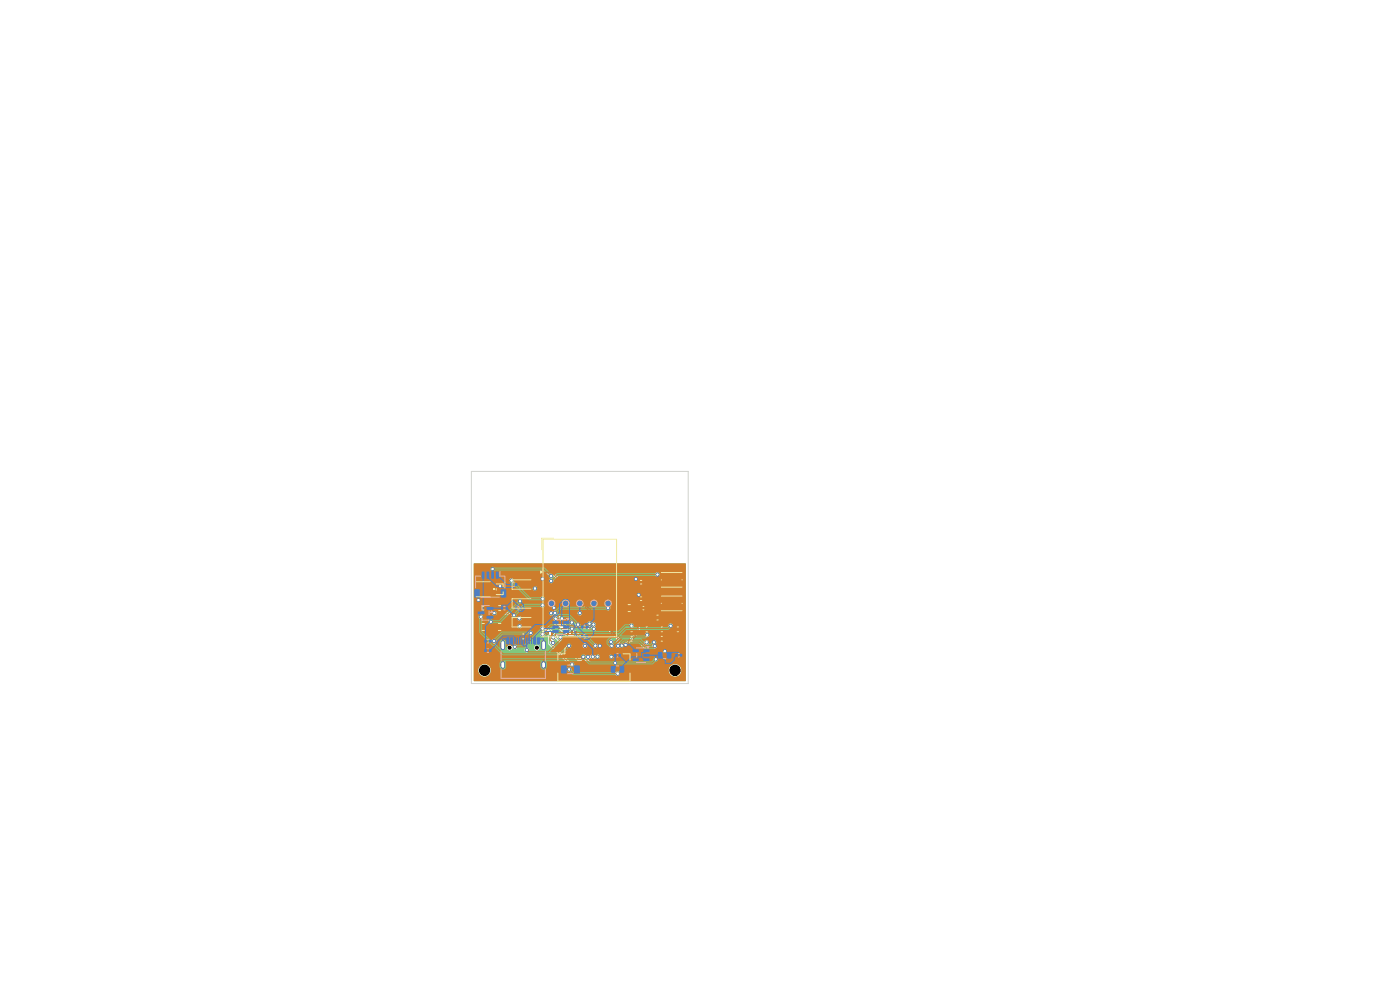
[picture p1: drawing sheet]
<svg xmlns="http://www.w3.org/2000/svg" width="297mm" height="210mm" viewBox="0 0 297 210" stroke-linecap="round" stroke-linejoin="round" font-family="sans-serif">
<g fill="#c83434">
<path d="M140 126.7h.9v1h-.9z"/>
<path d="M144.1 126.7h.9v1h-.9z"/>
<path d="M140 128.3h.9v1h-.9z"/>
<path d="M144.1 128.3h.9v1h-.9z"/>
<path d="M104.6 132.3h.7l.2 .1v1.1l-.1 .2h-.6l-.2-.1z"/>
<path d="M106.5 132.3h.7l.2 .1v1.1l-.1 .2h-.6l-.2-.1z"/>
<path d="M139.2 135.1h.8v.8h-.8z"/>
<path d="M140.8 135.1h.8v.8h-.8z"/>
<path d="M140 121.7h.9v1h-.9z"/>
<path d="M144.1 121.7h.9v1h-.9z"/>
<path d="M140 123.3h.9v1h-.9z"/>
<path d="M144.1 123.3h.9v1h-.9z"/>
<path d="M109 123.5h.7v1h-.7z"/>
<path d="M112.3 123.5h.7v1h-.7z"/>
<path d="M101 123.7h.8v2.7h-.8z"/>
<path d="M103.2 123.7h.8v2.7h-.8z"/>
<path d="M142.6 133.1h.8v.8h-.8z"/>
<path d="M144.2 133.1h.8v.8h-.8z"/>
<path d="M115.6 121.2h.8v.4h-.8z"/>
<path d="M115.6 122h.8v.4h-.8z"/>
<path d="M115.6 122.9h.8v.4h-.8z"/>
<path d="M115.6 123.7h.8v.4h-.8z"/>
<path d="M115.6 124.6h.8v.4h-.8z"/>
<path d="M115.6 125.4h.8v.4h-.8z"/>
<path d="M115.6 126.3h.8v.4h-.8z"/>
<path d="M115.6 127.1h.8v.4h-.8z"/>
<path d="M115.6 128h.8v.4h-.8z"/>
<path d="M115.6 128.8h.8v.4h-.8z"/>
<path d="M115.6 129.7h.8v.4h-.8z"/>
<path d="M115.6 130.5h.8v.4h-.8z"/>
<path d="M115.6 131.4h.8v.4h-.8z"/>
<path d="M115.6 132.2h.8v.4h-.8z"/>
<path d="M115.6 133.1h.8v.4h-.8z"/>
<path d="M116.8 133.9h.4v.8h-.4z"/>
<path d="M117.7 133.9h.4v.8h-.4z"/>
<path d="M118.5 133.9h.4v.8h-.4z"/>
<path d="M119.4 133.9h.4v.8h-.4z"/>
<path d="M120.2 133.9h.4v.8h-.4z"/>
<path d="M121.1 133.9h.4v.8h-.4z"/>
<path d="M122 133.9h.4v.8h-.4z"/>
<path d="M122.8 133.9h.4v.8h-.4z"/>
<path d="M123.6 133.9h.4v.8h-.4z"/>
<path d="M124.5 133.9h.4v.8h-.4z"/>
<path d="M125.3 133.9h.5v.8h-.5z"/>
<path d="M126.2 133.9h.4v.8h-.4z"/>
<path d="M127 133.9h.4v.8h-.4z"/>
<path d="M127.9 133.9h.4v.8h-.4z"/>
<path d="M128.7 133.9h.4v.8h-.4z"/>
<path d="M129.6 133.1h.8v.4h-.8z"/>
<path d="M129.6 132.2h.8v.4h-.8z"/>
<path d="M129.6 131.4h.8v.4h-.8z"/>
<path d="M129.6 130.5h.8v.4h-.8z"/>
<path d="M129.6 129.7h.8v.4h-.8z"/>
<path d="M129.6 128.8h.8v.4h-.8z"/>
<path d="M129.6 128h.8v.4h-.8z"/>
<path d="M129.6 127.1h.8v.4h-.8z"/>
<path d="M129.6 126.3h.8v.4h-.8z"/>
<path d="M129.6 125.4h.8v.4h-.8z"/>
<path d="M129.6 124.6h.8v.4h-.8z"/>
<path d="M129.6 123.7h.8v.4h-.8z"/>
<path d="M129.6 122.9h.8v.4h-.8z"/>
<path d="M129.6 122h.8v.4h-.8z"/>
<path d="M129.6 121.2h.8v.4h-.8z"/>
<path d="M128.7 119.9h.4v.8h-.4z"/>
<path d="M127.9 119.9h.4v.8h-.4z"/>
<path d="M127 119.9h.4v.8h-.4z"/>
<path d="M126.2 119.9h.4v.8h-.4z"/>
<path d="M125.3 119.9h.5v.8h-.5z"/>
<path d="M124.5 119.9h.4v.8h-.4z"/>
<path d="M123.6 119.9h.4v.8h-.4z"/>
<path d="M122.8 119.9h.4v.8h-.4z"/>
<path d="M122 119.9h.4v.8h-.4z"/>
<path d="M121.1 119.9h.4v.8h-.4z"/>
<path d="M120.2 119.9h.4v.8h-.4z"/>
<path d="M119.4 119.9h.4v.8h-.4z"/>
<path d="M118.5 119.9h.4v.8h-.4z"/>
<path d="M117.7 119.9h.4v.8h-.4z"/>
<path d="M116.8 119.9h.4v.8h-.4z"/>
<path d="M120.8 125.4l.3-.3h.9v1.2h-1.2z"/>
<path d="M120.8 126.7h1.2v1.2h-1.2z"/>
<path d="M120.8 128.4h1.2v1.2h-1.2z"/>
<path d="M122.4 125.1h1.2v1.2h-1.2z"/>
<path d="M122.4 126.7h1.2v1.2h-1.2z"/>
<path d="M122.4 128.4h1.2v1.2h-1.2z"/>
<path d="M124 125.1h1.2v1.2h-1.2z"/>
<path d="M124 126.7h1.2v1.2h-1.2z"/>
<path d="M124 128.4h1.2v1.2h-1.2z"/>
<path d="M115.6 119.9h.8v.8h-.8z"/>
<path d="M115.6 133.9h.8v.8h-.8z"/>
<path d="M129.6 133.9h.8v.8h-.8z"/>
<path d="M129.6 119.9h.8v.8h-.8z"/>
<path d="M135.8 128.7h.5v.6h-.5z"/>
<path d="M136.7 128.7h.5v.6h-.5z"/>
<path d="M135.3 123.2h.4v.6h-.4z"/>
<path d="M136.3 123.2h.4v.6h-.4z"/>
<path d="M109 127.5h.7v1h-.7z"/>
<path d="M112.3 127.5h.7v1h-.7z"/>
<path d="M132.8 135.1h.8v.8h-.8z"/>
<path d="M134.4 135.1h.8v.8h-.8z"/>
<path d="M120.1 137.5h.3v1.3h-.3z"/>
<path d="M120.6 137.5h.3v1.3h-.3z"/>
<path d="M121.1 137.5h.3v1.3h-.3z"/>
<path d="M121.6 137.5h.3v1.3h-.3z"/>
<path d="M122.1 137.5h.3v1.3h-.3z"/>
<path d="M122.6 137.5h.3v1.3h-.3z"/>
<path d="M123.1 137.5h.3v1.3h-.3z"/>
<path d="M123.6 137.5h.3v1.3h-.3z"/>
<path d="M124.1 137.5h.3v1.3h-.3z"/>
<path d="M124.6 137.5h.3v1.3h-.3z"/>
<path d="M125.1 137.5h.3v1.3h-.3z"/>
<path d="M125.6 137.5h.3v1.3h-.3z"/>
<path d="M126.1 137.5h.3v1.3h-.3z"/>
<path d="M126.6 137.5h.3v1.3h-.3z"/>
<path d="M127.1 137.5h.3v1.3h-.3z"/>
<path d="M127.6 137.5h.3v1.3h-.3z"/>
<path d="M128.1 137.5h.3v1.3h-.3z"/>
<path d="M128.6 137.5h.3v1.3h-.3z"/>
<path d="M129.1 137.5h.3v1.3h-.3z"/>
<path d="M129.6 137.5h.3v1.3h-.3z"/>
<path d="M130.1 137.5h.3v1.3h-.3z"/>
<path d="M130.6 137.5h.3v1.3h-.3z"/>
<path d="M131.1 137.5h.3v1.3h-.3z"/>
<path d="M131.6 137.5h.3v1.3h-.3z"/>
<path d="M117.4 140.3h1.9v2.2h-1.9z"/>
<path d="M132.8 140.3h1.7v2.2h-1.7z"/>
<path d="M139.2 133.1h.8v.8h-.8z"/>
<path d="M140.8 133.1h.8v.8h-.8z"/>
<path d="M136 133.1h.8v.8h-.8z"/>
<path d="M137.6 133.1h.8v.8h-.8z"/>
<path d="M132.8 133.1h.8v.8h-.8z"/>
<path d="M134.4 133.1h.8v.8h-.8z"/>
<path d="M109 131.5h.7v1h-.7z"/>
<path d="M112.3 131.5h.7v1h-.7z"/>
<path d="M109.8 134.6h.8v.8h-.8z"/>
<path d="M111.4 134.6h.8v.8h-.8z"/>
<path d="M104.8 128.6h.7v.8h-.7z"/>
<path d="M106.5 128.6h.7v.8h-.7z"/>
<path d="M104.7 124.2l.8-.1 .1 .4-.9 .1z"/>
<path d="M104.7 125.5l.8-.1 .1 .4-.9 .1z"/>
<path d="M106.5 124.8h.8v.4h-.8z"/>
<path d="M101.8 128.7h.4v.6h-.4z"/>
<path d="M102.8 128.7h.4v.6h-.4z"/>
<path d="M136 135.1h.8v.8h-.8z"/>
<path d="M137.6 135.1h.8v.8h-.8z"/>
<path d="M138.3 130.6h.8v.8h-.8z"/>
<path d="M139.9 130.6h.8v.8h-.8z"/>
<path d="M135.3 126.7h.4v.6h-.4z"/>
<path d="M136.3 126.7h.4v.6h-.4z"/>
<path d="M132.1 128.3h.7l.2 .1v1.1l-.1 .2h-.6l-.2-.1z"/>
<path d="M134 128.3h.7l.2 .1v1.1l-.1 .2h-.6l-.2-.1z"/>
<path d="M101.1 132.3h.7l.2 .1v1.1l-.1 .2h-.6l-.2-.1z"/>
<path d="M103 132.3h.7l.2 .1v1.1l-.1 .2h-.6l-.2-.1z"/>
</g>
<path d="M106.7 136.3v1.1M115.3 136.3v1.1M106.7 140.8v.6M115.3 140.8v.6" fill="none" stroke="#c83434" stroke-width="1"/>
<g fill="#c83434" stroke="#c83434" stroke-width=".21">
<circle cx="123.8" cy="139.3" r=".3"/>
<circle cx="104.1" cy="131.9" r=".3"/>
<circle cx="104.5" cy="120.7" r=".3"/>
<circle cx="130.5" cy="140.6" r=".3"/>
<circle cx="116.9" cy="122.2" r=".3"/>
<circle cx="110.3" cy="127.5" r=".3"/>
<circle cx="139.1" cy="139.9" r=".3"/>
<circle cx="119.2" cy="131.2" r=".3"/>
<circle cx="110.2" cy="131.2" r=".3"/>
<circle cx="104.9" cy="130.1" r=".3"/>
<circle cx="131.9" cy="136.9" r=".3"/>
<circle cx="138.9" cy="137.1" r=".3"/>
<circle cx="139.5" cy="121.9" r=".3"/>
<circle cx="116.9" cy="123.3" r=".3"/>
<circle cx="131.1" cy="137" r=".3"/>
<circle cx="138.7" cy="136.3" r=".3"/>
<circle cx="113.5" cy="124.8" r=".3"/>
<circle cx="101.5" cy="127.3" r=".3"/>
<circle cx="132.7" cy="136.8" r=".3"/>
<circle cx="127.2" cy="137" r=".3"/>
<circle cx="141" cy="138.1" r=".3"/>
<circle cx="134.9" cy="122.8" r=".3"/>
<circle cx="135.5" cy="126.2" r=".3"/>
<circle cx="117.5" cy="128.9" r=".3"/>
<circle cx="115.1" cy="122.8" r=".3"/>
<circle cx="106.1" cy="124.4" r=".3"/>
<circle cx="142.3" cy="132.7" r=".3"/>
<circle cx="129.8" cy="137" r=".3"/>
<circle cx="115.1" cy="127" r=".3"/>
<circle cx="108.5" cy="123.2" r=".3"/>
<circle cx="115.1" cy="128.4" r=".3"/>
<circle cx="109" cy="130.5" r=".3"/>
<circle cx="124.1" cy="137" r=".3"/>
<circle cx="117.7" cy="130" r=".3"/>
<circle cx="129" cy="129" r=".3"/>
<circle cx="124.8" cy="139.3" r=".3"/>
<circle cx="116.9" cy="130.1" r=".3"/>
<circle cx="125.8" cy="139.3" r=".3"/>
<circle cx="121.3" cy="132" r=".3"/>
<circle cx="126.8" cy="139.3" r=".3"/>
<circle cx="121.3" cy="133.4" r=".3"/>
<circle cx="126.3" cy="137" r=".3"/>
<circle cx="117.4" cy="135.2" r=".3"/>
<circle cx="125.1" cy="132.3" r=".3"/>
<circle cx="123" cy="130.1" r=".3"/>
<circle cx="126" cy="133.4" r=".3"/>
<circle cx="102" cy="130.8" r=".3"/>
<circle cx="120.7" cy="137" r=".3"/>
<circle cx="134" cy="132.7" r=".3"/>
<circle cx="117.3" cy="136.4" r=".3"/>
<circle cx="129.6" cy="136.2" r=".3"/>
<circle cx="137.3" cy="134.7" r=".3"/>
<circle cx="110.2" cy="132.8" r=".3"/>
<circle cx="129.7" cy="139.3" r=".3"/>
<circle cx="137.2" cy="136.3" r=".3"/>
<circle cx="120.7" cy="142" r=".3"/>
<circle cx="131" cy="142.9" r=".3"/>
<circle cx="115.1" cy="133.4" r=".3"/>
<circle cx="121.4" cy="141" r=".3"/>
<circle cx="109.2" cy="137.2" r=".3"/>
<circle cx="104.8" cy="136" r=".3"/>
<circle cx="112.6" cy="134.3" r=".3"/>
<circle cx="111.8" cy="137.9" r=".3"/>
<circle cx="118.9" cy="135.2" r=".3"/>
<circle cx="125.9" cy="132.5" r=".3"/>
<circle cx="115.1" cy="134.5" r=".3"/>
<circle cx="122.6" cy="132.5" r=".3"/>
<circle cx="117.9" cy="131.2" r=".3"/>
</g>
<g fill="none" stroke="#c83434" stroke-width=".21">
<path d="M101.4 125l.1 2.3-.2 .2v5.3l.3 .2M103 129v3.6l.5 .4v-.4l.6-.7M103.6 123.3v5.8l.9 1h.4v2.7l.2 .2M103.6 128.6h.1M103.6 123.3h2.2l.2 .5 .5-.1 .4 .4v.9M103.6 123.3h.1M105.1 125.7l.1 3.3 .8 .8v3.8l2.4 2.4h2.4l3.1 3.1h7.3v-.9M105.1 124.4l1.2 1.1h1.1l.3-.2v-1l-1.4-1.4h-3.8l-.4 .4-.1 7.5M109.3 124l3.4 3.3v.7h-2l-3.7 3.8v1.2M109.3 132l.9 .8v2.2M110.2 131.2h1.6l.9 .8M110.3 127.5h-.5l-1.5 1.5h-1.5"/>
<path d="M112.7 124l.8 .8M115.1 122.8l.2 .3h.7M115.1 127l.2 .3h.7M115.3 135.6v1.3M116 129h.7l.2 .3h.2l.6 .7M116 134.3v.7l-.6 .6h-3l-.6-.6M116 129.9h.7l.2 .2M116 122.2h.9M116 128.2h-.7l-.2 .2M116 133.3l5.3 .1M116.9 123.3l-.2 .2v.4h-.7M117 134.3v.7l.4 .2"/>
<path d="M117.3 136.4h4.1l.8 .8v1M119.6 134.3v.7h3.4l2 2 .2 .4v.8M120.7 137l.1 1.2M121.3 132h-4.3l-.3 .4h-.7M121.3 127.3h3.4M121.3 129h3.4M123 120.3v5.4M123.7 138.2v1.1M124.1 137l.2 .1v1.1M124.7 125.7h-3.4v4.2h-.8l-1.3 1.3M124.7 138.2v1.1M125.1 132.3h-.8l-1.3 1.3v.7"/>
<path d="M125.8 138.2v1.1M125.9 133.4h.1M125.9 133.4l-.2 .2h-1.5l-.3 .3v.4M126.3 137l-.1 1.2M126.7 138.2v1.1M127.2 137v1.2M127.2 137.2h.6v1M128.5 120.3v2.4h.5l.3 .4h1.4v.8h-.7M129.6 136.2l-.9 .8v1.2M129.7 137v1.2M130 120.3h-14v1.1h.7v.8M130 121.4h1l2.7 2.7h.9l1.9 2v.9h3l.2 .2"/>
<path d="M130.2 138.2v.9l-.2 .2h-.3M131.1 137l.1 .1v1.1M131.9 136.9l-.2 .2v1.1M133.2 135.5l.1 2.5-1.1 1.1h-1.4v-.9M134 132.8l-.8 .7M134 132.7v.1M134.4 129l.7 .6h1.2M134.8 134.3h-5.9v1.9l-.7 .7v2.2l1.6 1.5h.7M134.9 122.8l.6 .7M135.5 127h-1l-2 2M135.5 126.2v2.3l.5 .5M136.3 129.6v3.1"/>
<path d="M136.4 133.5l-.7 .8v1.7l2.1 2.1h3.2M136.4 135.5l.8 .8M137 129l-.7 .6M138 132.7h-2.4l-.8 .8v2M138 132.7v.8M138 135.5h.1M138 135.5l.7 .8M139.5 121.9l.2 .3h4.8M139.6 135.5v.8l-.7 .8M139.6 133.5l-1.1 1.2h-1.2M139.7 127.2v2.8l-1 1M139.7 127.2h4.8"/>
<path d="M140.1 122.2l-1.3 1.3h-2.3M140.3 131.8l.9 .9v2.8h1.4l2-2M140.3 131.8h-1.4l-.9 .9M140.5 123.8h4.8v5h-4.8v.8l-.2 .2v2M142.3 132.7l.7 .8"/>
</g>
<path d="M106.7 136.3v1.1M115.3 136.3v1.1M106.7 140.8v.6M115.3 140.8v.6" fill="none" stroke="#7fc87f" stroke-width="1"/>
<g fill="#7fc87f" stroke="#7fc87f" stroke-width=".21">
<circle cx="123.8" cy="139.3" r=".3"/>
<circle cx="104.1" cy="131.9" r=".3"/>
<circle cx="104.5" cy="120.7" r=".3"/>
<circle cx="130.5" cy="140.6" r=".3"/>
<circle cx="116.9" cy="122.2" r=".3"/>
<circle cx="110.3" cy="127.5" r=".3"/>
<circle cx="139.1" cy="139.9" r=".3"/>
<circle cx="119.2" cy="131.2" r=".3"/>
<circle cx="110.2" cy="131.2" r=".3"/>
<circle cx="104.9" cy="130.1" r=".3"/>
<circle cx="131.9" cy="136.9" r=".3"/>
<circle cx="138.9" cy="137.1" r=".3"/>
<circle cx="139.5" cy="121.9" r=".3"/>
<circle cx="116.9" cy="123.3" r=".3"/>
<circle cx="131.1" cy="137" r=".3"/>
<circle cx="138.7" cy="136.3" r=".3"/>
<circle cx="113.5" cy="124.8" r=".3"/>
<circle cx="101.5" cy="127.3" r=".3"/>
<circle cx="132.7" cy="136.8" r=".3"/>
<circle cx="127.2" cy="137" r=".3"/>
<circle cx="141" cy="138.1" r=".3"/>
<circle cx="134.9" cy="122.8" r=".3"/>
<circle cx="135.5" cy="126.2" r=".3"/>
<circle cx="117.5" cy="128.9" r=".3"/>
<circle cx="115.1" cy="122.8" r=".3"/>
<circle cx="106.1" cy="124.4" r=".3"/>
<circle cx="142.3" cy="132.7" r=".3"/>
<circle cx="129.8" cy="137" r=".3"/>
<circle cx="115.1" cy="127" r=".3"/>
<circle cx="108.5" cy="123.2" r=".3"/>
<circle cx="115.1" cy="128.4" r=".3"/>
<circle cx="109" cy="130.5" r=".3"/>
<circle cx="124.1" cy="137" r=".3"/>
<circle cx="117.7" cy="130" r=".3"/>
<circle cx="129" cy="129" r=".3"/>
<circle cx="124.8" cy="139.3" r=".3"/>
<circle cx="116.9" cy="130.1" r=".3"/>
<circle cx="125.8" cy="139.3" r=".3"/>
<circle cx="121.3" cy="132" r=".3"/>
<circle cx="126.8" cy="139.3" r=".3"/>
<circle cx="121.3" cy="133.4" r=".3"/>
<circle cx="126.3" cy="137" r=".3"/>
<circle cx="117.4" cy="135.2" r=".3"/>
<circle cx="125.1" cy="132.3" r=".3"/>
<circle cx="123" cy="130.1" r=".3"/>
<circle cx="126" cy="133.4" r=".3"/>
<circle cx="102" cy="130.8" r=".3"/>
<circle cx="120.7" cy="137" r=".3"/>
<circle cx="134" cy="132.7" r=".3"/>
<circle cx="117.3" cy="136.4" r=".3"/>
<circle cx="129.6" cy="136.2" r=".3"/>
<circle cx="137.3" cy="134.7" r=".3"/>
<circle cx="110.2" cy="132.8" r=".3"/>
<circle cx="129.7" cy="139.3" r=".3"/>
<circle cx="137.2" cy="136.3" r=".3"/>
<circle cx="120.7" cy="142" r=".3"/>
<circle cx="131" cy="142.9" r=".3"/>
<circle cx="115.1" cy="133.4" r=".3"/>
<circle cx="121.4" cy="141" r=".3"/>
<circle cx="109.2" cy="137.2" r=".3"/>
<circle cx="104.8" cy="136" r=".3"/>
<circle cx="112.6" cy="134.3" r=".3"/>
<circle cx="111.8" cy="137.9" r=".3"/>
<circle cx="118.9" cy="135.2" r=".3"/>
<circle cx="125.9" cy="132.5" r=".3"/>
<circle cx="115.1" cy="134.5" r=".3"/>
<circle cx="122.6" cy="132.5" r=".3"/>
<circle cx="117.9" cy="131.2" r=".3"/>
</g>
<path d="M104.5 120.7l-.9 .9v9.8l3.1 3v6.7M104.9 130.1h2.8l1.1 1.1h1.4M110.2 132.8l5.5-.1 7 7.2h6.4l1.9-1.8h4.4l1.8-1.8M113.5 124.8v-1.3l1.9-1.9h1.8l13.9 13.9v1.5M115.1 133.4l1.5 1.5v1.6l4.4 4.5h.4M115.1 122.8l2.4 2.4v3.7M115.3 136.9v4.2M116.9 130.1v1.3l7.8 7.9M117.7 130l.8 .8v.6l5.6 5.6M121.3 133.4l5.4 5.4v.5M123 130.1v1.1l2.2 2.2h.8M134.9 122.8v2.8l.6 .6v7.8l-2.8 2.8" fill="none" stroke="#7fc87f" stroke-width=".21"/>
<path d="M100.5 119.5l45 .1-.1 24.9h-44.9v-2.4h.9a1.35 1.35 0 0 0 1 1.4 1.35 1.35 0 0 0 1.6-.7h26.5v.2a.5 .5 0 0 0 .8 .3 .5 .5 0 0 0 0-.8 .5 .5 0 0 0-.8 .3h-26.5l.1-.9h16.1l.3 .6a.5 .5 0 0 0 .7-.4h20.6v.2a1.35 1.35 0 0 0 2.1 1.1 1.35 1.35 0 0 0 0-2.4 1.35 1.35 0 0 0-2.1 1.1h-20.6a.5 .5 0 0 0-.4-.6 .5 .5 0 0 0-.6 .4h-16.1a1.35 1.35 0 0 0-1.4-1.1 1.35 1.35 0 0 0-1.3 1.3h-.9v-1.4h5.7v.7a.5 .5 0 0 0 .5 .5 .5 .5 0 0 0 .5-.5v-.7h7.6v.7a.5 .5 0 0 0 .5 .5 .5 .5 0 0 0 .5-.5v-.8a.5 .5 0 0 0-.5-.4 .5 .5 0 0 0-.5 .5h-7.6l-.1-.1a.5 .5 0 0 0-.5-.4 .5 .5 0 0 0-.4 .5h-5.7v-4.8h3.8v.3a.5 .5 0 0 0 .5 .3 .5 .5 0 0 0 .4-.2h1v1.2a.51 .51 0 0 0 .6 .4 .51 .51 0 0 0 .4-.6h.3v.2a.58 .58 0 0 0 .4 .4 .58 .58 0 0 0 .6-.1h2.7v.1a.5 .5 0 0 0 .8 .4 .5 .5 0 0 0 0-.8 .5 .5 0 0 0-.8 .3h-2.7l.3-.3a.5 .5 0 0 0 .9-.2h3.6v.2a.58 .58 0 0 0 .9 .4 .58 .58 0 0 0 0-1 .58 .58 0 0 0-.9 .4h-3.6a.51 .51 0 0 0-.4-.6 .51 .51 0 0 0-.6 .3l-.2-.1a.59 .59 0 0 0-1 .4h-.3v-1h7.6l.1 1.3a.5 .5 0 0 0 .5 .3 .5 .5 0 0 0 .4-.4v-1.4a.5 .5 0 0 0-.5-.3 .5 .5 0 0 0-.5 .5h-7.6l-.1-.2a.5 .5 0 0 0-.5-.3 .5 .5 0 0 0-.4 .5l-.9-.1a.5 .5 0 0 0-.4-.7 .5 .5 0 0 0-.6 .4h-3.8v-1.7h11.6v.2a.5 .5 0 0 0 .8 .3 .5 .5 0 0 0 0-.8 .5 .5 0 0 0-.8 .3h-11.6v-1.4h9.2v.1a.54 .54 0 0 0 .5 .4 .54 .54 0 0 0 .5-.3h3.8l.1 .2a.62 .62 0 0 0 .5 .7 .55 .55 0 0 0-.5 .6 .55 .55 0 0 0 .6 .5 .55 .55 0 0 0 .5-.6l.6 .6 .1 1.7 4.4 4.5a.52 .52 0 0 0 .9 .1 .52 .52 0 0 0-.2-.8h-.5l-3.5-3.6a.67 .67 0 0 0-.1-1.1l.5-.3 4.8 4.7h6.4l.9-.5 .2-.5 .9-.8h4.3l.4-.4h4.7a.5 .5 0 0 0 .7 .6 .5 .5 0 0 0 .2-.8 .5 .5 0 0 0-.8 .1l-.1 .1h-4.7l1.3-1.2 .4-.1 .2-.5h.5l.2 .5a.59 .59 0 0 0 .1 .6 .59 .59 0 0 0 .7 .2 .66 .66 0 0 0 0-1 .5 .5 0 0 0-.3-.7 .5 .5 0 0 0-.7 .4h-.5l-.1-.1a.52 .52 0 0 0-.6-.3 .52 .52 0 0 0-.4 .6l-1.4 1.4h-4.4l-1 1-.4 .1-.5 .7h-1.7l-.2-1-1-1.1 .7-.2a.56 .56 0 0 0 .7 .1 .56 .56 0 0 0 .3-.7l-.5-.2-.4 .2a.57 .57 0 0 0-.8-.2 .57 .57 0 0 0-.2 .8l-1.3-1.2h4.6l.2 .5a.51 .51 0 0 0 0 .7 .51 .51 0 0 0 .7 0 .51 .51 0 0 0 .1-.7 .54 .54 0 0 0-.2-.8 .54 .54 0 0 0-.8 .3h-4.6l-2.6-2.6a.57 .57 0 0 0-.5-.6 .57 .57 0 0 0-.6 .3l-1.3-1.2h1.3v.1a.5 .5 0 0 0 .8 .3h.5v.2a.5 .5 0 0 0 .8 .3 .5 .5 0 0 0 0-.8 .5 .5 0 0 0-.8 .3h-.4a.5 .5 0 0 0-.2-.8 .5 .5 0 0 0-.7 .4h-1.3l-.6-.7-.1-.6-.6-.7h4.3l.3 1.4 2.2 2.2 .6 .1a.53 .53 0 0 0 .8 0 .53 .53 0 0 0-.2-.8 .57 .57 0 0 0 0-.8 .57 .57 0 0 0-.7-.1l-.5-.2-.6 .4-1.1-1.1v-.6a.52 .52 0 0 0 0-.8 .52 .52 0 0 0-.8 .3h-4.3l-.5-.6a.55 .55 0 0 0 .1-.9v-3.3l-1.3-1.4 .1-.1a.52 .52 0 0 0 .8-.1 .52 .52 0 0 0-.3-.8 .52 .52 0 0 0-.7 .6l.1 .2-.1 .1-1.2-1.4 .3-.4h1.6l13.7 13.7v1a.55 .55 0 0 0 0 .8 .55 .55 0 0 0 .8-.1l.4 .1 .3-.1a.61 .61 0 0 0 .9-.6l2.1-2.1h1.5v.1a.5 .5 0 0 0 .8 .4 .5 .5 0 0 0 0-.9 .5 .5 0 0 0-.8 .4h-1.5l.5-.5v-1.4h6a.5 .5 0 0 0 .6 .5 .5 .5 0 0 0 .2-.8 .5 .5 0 0 0-.8 .2v.1h-6v-6.1a.53 .53 0 0 0 .1-.6 .53 .53 0 0 0-.5-.4l-.2-.2v-2.1a.52 .52 0 0 0 .1-.8 .52 .52 0 0 0-.8 0 .52 .52 0 0 0 .1 .8v2.3l.6 1v7.3l-2.4 2.4-.5 .2-.5-.1-.3 .2-.2-1.3-2.6-2.6h4.8v.1a.5 .5 0 0 0 .7 .4 .5 .5 0 0 0 0-.9 .5 .5 0 0 0-.7 .4h-4.8l-3.7-3.8h3.5v.2a.5 .5 0 0 0 .8 .3 .5 .5 0 0 0 0-.8 .5 .5 0 0 0-.8 .3h-3.5l-7.1-7.1h21.1v.2a.5 .5 0 0 0 .7 .3 .5 .5 0 0 0 0-.8 .5 .5 0 0 0-.7 .3h-21.1l-.6-.5h-1.9l-2.2 2.1v1a.52 .52 0 0 0-.1 .8 .52 .52 0 0 0 .8 0 .52 .52 0 0 0-.1-.8v-.7l.8-.7 .6 .3 2 2v3.3a.58 .58 0 0 0 .3 .9l-.1 .2a.57 .57 0 0 0-.8 0 .57 .57 0 0 0 0 .8l.1 1.1 7.5 7.5 .1 .5h-1.5l-2-2a.55 .55 0 0 0 .3-1 .55 .55 0 0 0-.9 .3l-1.2-1.1a.56 .56 0 0 0 .3-.9 .56 .56 0 0 0-.9 .1l-2.6-2.6-5.6-.1-.5 .5h-9.2v-2h1v.1a.5 .5 0 0 0 .8 .4 .5 .5 0 0 0 0-.9 .5 .5 0 0 0-.8 .4h-1v-.8h3.9v.1a.53 .53 0 0 0 .4 .5 .53 .53 0 0 0 .5-.2h2.2l1.2 1.1h1.1a.51 .51 0 0 0 .7 0 .51 .51 0 0 0 0-.8 .51 .51 0 0 0-.8 .2h-.2a.58 .58 0 0 0-.3-.8 .58 .58 0 0 0-.7 .3l-.8-.6h-2.4l-.4-.2-.3 .1-.2 .3h-3.9v-1.7h14.1v.2a.5 .5 0 0 0 .8 .3 .5 .5 0 0 0 0-.8 .5 .5 0 0 0-.8 .3h-14.1v-1.1h.5v.2a.5 .5 0 0 0 .7 .4 .5 .5 0 0 0 .2-.8h12.7v.1a.5 .5 0 0 0 .8 .4 .5 .5 0 0 0 0-.9 .5 .5 0 0 0-.8 .4h-12.7l-.3-.2a.5 .5 0 0 0-.6 .4h-.5v-2.9h5.1v.1a.5 .5 0 0 0 .8 .4 .5 .5 0 0 0 0-.9 .5 .5 0 0 0-.8 .4h-5.1v-1.2h7.5v.1a.5 .5 0 0 0 .8 .4 .5 .5 0 0 0 0-.9 .5 .5 0 0 0-.8 .4h-7.5z" fill="#7fc87f"/>
<path d="M106.7 136.3v1.1M115.3 136.3v1.1M106.7 140.8v.6M115.3 140.8v.6" fill="none" stroke="#ce7d2c" stroke-width="1"/>
<g fill="#ce7d2c" stroke="#ce7d2c" stroke-width=".21">
<circle cx="123.8" cy="139.3" r=".3"/>
<circle cx="104.1" cy="131.9" r=".3"/>
<circle cx="104.5" cy="120.7" r=".3"/>
<circle cx="130.5" cy="140.6" r=".3"/>
<circle cx="116.9" cy="122.2" r=".3"/>
<circle cx="110.3" cy="127.5" r=".3"/>
<circle cx="139.1" cy="139.9" r=".3"/>
<circle cx="119.2" cy="131.2" r=".3"/>
<circle cx="110.2" cy="131.2" r=".3"/>
<circle cx="104.9" cy="130.1" r=".3"/>
<circle cx="131.9" cy="136.9" r=".3"/>
<circle cx="138.9" cy="137.1" r=".3"/>
<circle cx="139.5" cy="121.9" r=".3"/>
<circle cx="116.9" cy="123.3" r=".3"/>
<circle cx="131.1" cy="137" r=".3"/>
<circle cx="138.7" cy="136.3" r=".3"/>
<circle cx="113.5" cy="124.8" r=".3"/>
<circle cx="101.5" cy="127.3" r=".3"/>
<circle cx="132.7" cy="136.8" r=".3"/>
<circle cx="127.2" cy="137" r=".3"/>
<circle cx="141" cy="138.1" r=".3"/>
<circle cx="134.9" cy="122.8" r=".3"/>
<circle cx="135.5" cy="126.2" r=".3"/>
<circle cx="117.5" cy="128.9" r=".3"/>
<circle cx="115.1" cy="122.8" r=".3"/>
<circle cx="106.1" cy="124.4" r=".3"/>
<circle cx="142.3" cy="132.7" r=".3"/>
<circle cx="129.8" cy="137" r=".3"/>
<circle cx="115.1" cy="127" r=".3"/>
<circle cx="108.5" cy="123.2" r=".3"/>
<circle cx="115.1" cy="128.4" r=".3"/>
<circle cx="109" cy="130.5" r=".3"/>
<circle cx="124.1" cy="137" r=".3"/>
<circle cx="117.7" cy="130" r=".3"/>
<circle cx="129" cy="129" r=".3"/>
<circle cx="124.8" cy="139.3" r=".3"/>
<circle cx="116.9" cy="130.1" r=".3"/>
<circle cx="125.8" cy="139.3" r=".3"/>
<circle cx="121.3" cy="132" r=".3"/>
<circle cx="126.8" cy="139.3" r=".3"/>
<circle cx="121.3" cy="133.4" r=".3"/>
<circle cx="126.3" cy="137" r=".3"/>
<circle cx="117.4" cy="135.2" r=".3"/>
<circle cx="125.1" cy="132.3" r=".3"/>
<circle cx="123" cy="130.1" r=".3"/>
<circle cx="126" cy="133.4" r=".3"/>
<circle cx="102" cy="130.8" r=".3"/>
<circle cx="120.7" cy="137" r=".3"/>
<circle cx="134" cy="132.7" r=".3"/>
<circle cx="117.3" cy="136.4" r=".3"/>
<circle cx="129.6" cy="136.2" r=".3"/>
<circle cx="137.3" cy="134.7" r=".3"/>
<circle cx="110.2" cy="132.8" r=".3"/>
<circle cx="129.7" cy="139.3" r=".3"/>
<circle cx="137.2" cy="136.3" r=".3"/>
<circle cx="120.7" cy="142" r=".3"/>
<circle cx="131" cy="142.9" r=".3"/>
<circle cx="115.1" cy="133.4" r=".3"/>
<circle cx="121.4" cy="141" r=".3"/>
<circle cx="109.2" cy="137.2" r=".3"/>
<circle cx="104.8" cy="136" r=".3"/>
<circle cx="112.6" cy="134.3" r=".3"/>
<circle cx="111.8" cy="137.9" r=".3"/>
<circle cx="118.9" cy="135.2" r=".3"/>
<circle cx="125.9" cy="132.5" r=".3"/>
<circle cx="115.1" cy="134.5" r=".3"/>
<circle cx="122.6" cy="132.5" r=".3"/>
<circle cx="117.9" cy="131.2" r=".3"/>
</g>
<g fill="none" stroke="#ce7d2c" stroke-width=".21">
<path d="M102 130.8v3.3l4.7 4.6h12.3l1.7-1.7M104.5 120.7h10.9l1.5 1.5M108.5 123.2l3.9 3.8h2.7M110.3 127.5l-4.3 4.4h-1.9M112.6 134.3h-6.1l-1.7 1.7M115.1 133.4l-3.9 3.8h-2M115.1 122.8l-.3-.3h-6.8l-1.9 1.9h-1.6l-3 2.9M115.1 128.4h-3.9l-2.2 2.1M115.3 139.9v1.2M117.4 135.2l.6-.6h5.9l2.4 2.4M117.9 131.2l.7-.7h2.1l1.9 2M118.9 135.2v.5l-2.6 2.6h-4.2l-.4-.4"/>
<path d="M125.9 132.5l-.6 .6h-3.3l-.4-.4h-4.7l-1.8 1.8M129 129h-10.2l-1.1 1M131.9 136.9v-.2l.5-.5h3.2l1.2 1.1h1.8l.3-.2M132.7 136.8v.2M132.7 137l-.6 .6h-4.2l-.7-.6M132.7 137l1.1 1.1h7.2M134 132.7h-1.3l-1.4 1.4h-13.7l-.9 .9v.7l.6 .7M135.5 126.2h-15.2l-2.8 2.7M137.3 134.7l-.5 .4h-5.3l-1 1.1h-.9M138.7 136.3l-.6 .6h-1.1l-1.2-1.1h-3.6l-1.1 1.2M139.1 139.9l-.8 .7h-13.2l-1.4-1.3-.6 .6h-16.4v1.2M139.5 121.9h-21.2l-1.4 1.4"/>
<path d="M142.3 132.7l-.6 .6h-9l-1.9 1.9h-1.1l-.7 .7v.6l.5 .5h.2M120.7 142l.9 .9h9.4"/>
</g>
<path d="M100.5 119.5l45 .1-.1 24.9h-44.9v-2.4h.9a1.35 1.35 0 0 0 1.9 1.4 1.35 1.35 0 0 0 .4-2.3 1.35 1.35 0 0 0-2.2 .7l-.1 .2h-.9v-1.4h5.5v.9a.7 .7 0 0 0 .7 .5 .7 .7 0 0 0 .7-.7l-.1-1.1 7.3-.1v1.4l.3 .3 .4 .2 4.9-.2 .2 .5 .4 .1 .8 .7h9a.52 .52 0 0 0 .8 .1 .52 .52 0 0 0 0-.8 .52 .52 0 0 0-.8 .1h-8.8l-.5-.5h20.5a1.35 1.35 0 0 0 1.9 1.4 1.35 1.35 0 0 0 .4-2.3 1.35 1.35 0 0 0-2.2 .7l-.1 .2h-20.5a.52 .52 0 0 0-.5-.6 .52 .52 0 0 0-.6 .4h-4.5l.3-.3v-.7h4.9a.5 .5 0 0 0 .6 .5 .5 .5 0 0 0 .2-.8 .5 .5 0 0 0-.8 .2v.1h-4.9l-.1-.6 7.3-.1 .6-.4 1.2 1.1 5.1 .1a.55 .55 0 0 0 .9-.1h7.4l.6-.5a.52 .52 0 0 0 .6-.5 .52 .52 0 0 0-.5-.5 .52 .52 0 0 0-.5 .6l-.4 .3h-7.2l-.4-.2-.5 .2h-4.9l-.4-.4 .5-.3a.66 .66 0 0 0 1 0 .5 .5 0 0 0 .6 .2 .5 .5 0 0 0 .4-.5h1.9v.1a.5 .5 0 0 0 .8 .3 .5 .5 0 0 0 0-.8 .5 .5 0 0 0-.8 .4l-1.9-.1a.62 .62 0 0 0-1.1-.2 .65 .65 0 0 0-1 .1l-.5-.3-.5 .3a.54 .54 0 0 0-.6-.2 .54 .54 0 0 0-.4 .5l-.2 .2h-16.4l-.2 .2-.4 .9h-5.5v-9.9h1l.2 .5v3l4.9 4.7h12.4l1.7-1.5a.5 .5 0 0 0 .5-.6h2.4v.2a.5 .5 0 0 0 .8 .3 .5 .5 0 0 0 0-.8 .5 .5 0 0 0-.8 .3h-2.4a.52 .52 0 0 0-.6-.4 .52 .52 0 0 0-.4 .6l-1.4 1.3-2.1-.1 2.4-2.4 .3-1h4.4l2 2a.52 .52 0 0 0 .4 .6 .52 .52 0 0 0 .6-.6 .52 .52 0 0 0-.6-.5l-1.8-1.8v-.1h6.6l-.3 .4-1.1 .1-.8 .7-.1 .9 .6 .6a.54 .54 0 0 0 .8 .2 .54 .54 0 0 0 0-.9l.5-.1 1-.9 .4-.1-.9 1.1a.55 .55 0 0 0-.4 .8 .55 .55 0 0 0 .9 0h.6l.2-.3v-.3l.2-.2h2.9l1.1 1.1h2.1a.61 .61 0 0 0 .7-.3 .61 .61 0 0 0-.2-.8 .51 .51 0 0 0-.4-.7 .51 .51 0 0 0-.6 .6l-.3 .2-.3-.1a.56 .56 0 0 0-.3-.7 .56 .56 0 0 0-.7 .3l-.5-.6 .8-.1 .4-.2a.52 .52 0 0 0 .5-.6 .52 .52 0 0 0-.7-.5 .52 .52 0 0 0-.3 .7h-4.9l-.1-.1 1.1-1.1h8.8l.5-.3a.52 .52 0 0 0 .6-.5 .52 .52 0 0 0-.6-.6 .52 .52 0 0 0-.5 .6l-.2 .2h-7.1a.54 .54 0 0 0-.2-.7 .54 .54 0 0 0-.7 .1l-1 .1-1.4 1.3h-4.7l.1-.5-.3-.4a.57 .57 0 0 0 0-.8 .57 .57 0 0 0-.7-.1 .53 .53 0 0 0-.8 0 .53 .53 0 0 0 0 .7l-1.5 .1-.1-.1a.54 .54 0 0 0-.6-.7l-1.7-1.7h-2.5l-.1-.1v-.2h4.3v.1a.5 .5 0 0 0 .8 .4 .5 .5 0 0 0 0-.9 .5 .5 0 0 0-.8 .4h-4.3l.7-.7h9.7a.52 .52 0 0 0 .7 .1 .52 .52 0 0 0 0-.8 .52 .52 0 0 0-.7 .1h-9.9l-.9 .8-.4 .2a.56 .56 0 0 0-.8 0 .56 .56 0 0 0 0 .8 .56 .56 0 0 0 .8-.1l.6 .2a.71 .71 0 0 0-.5 .9 .53 .53 0 0 0 .6 .2 .53 .53 0 0 0 .3-.6l.2-.1a.63 .63 0 0 0 .3 .5 .63 .63 0 0 0 .7 0l.1-.7 .8 .1 .7 .6-.4 .4v.5h-4l-1.2 1.1a.55 .55 0 0 0-.5-.7 .55 .55 0 0 0-.6 .7l-3.4 3.4h-1.5l-.5-.2-.5 .4a.75 .75 0 0 0-1.2 .1v-1.1a.7 .7 0 0 0-.8-.5 .7 .7 0 0 0-.6 .7v1l-.2 .1-.7-1 .2-.5 1.4-1.3h5.5a.51 .51 0 0 0 .8 0 .51 .51 0 0 0-.1-.8 .51 .51 0 0 0-.8 .2h-5.6l-1.6 1.5-.7 .4-1.9-2v-1.1h7.4v.1a.5 .5 0 0 0 .8 .4 .5 .5 0 0 0 0-.9 .5 .5 0 0 0-.8 .4h-7.4v-1h1.3v.2a.53 .53 0 0 0 .4 .4 .53 .53 0 0 0 .6-.2h1.5l1.1-1.1h2.5a.51 .51 0 0 0 .6 .6 .51 .51 0 0 0 .2-.8 .51 .51 0 0 0-.8 .1l-2.5 .1 .6-.6h.7a.52 .52 0 0 0 .6 .5 .52 .52 0 0 0 .5-.6l1.7-1.7h3.3a.52 .52 0 0 0 .8 .1 .52 .52 0 0 0 0-.8 .52 .52 0 0 0-.8 .1h-3.5l-2 1.9-.4 .1-.2 .4h-.7l2.4-2.4a.52 .52 0 0 0 .6-.5 .52 .52 0 0 0-.5-.6 .52 .52 0 0 0-.5 .7l-4 3.9h-1.2l-.5-.2-.5 .4h-1.3v-.5a.52 .52 0 0 0 0-.9 .52 .52 0 0 0-.8 .4h-1v-.8h3.9v.1a.5 .5 0 0 0 .7 .4 .5 .5 0 0 0 0-.9 .5 .5 0 0 0-.7 .4h-3.9v-6.9h7.5l.2 .5 .4 .1 3.6 3.6h2.5a.51 .51 0 0 0 .8 0 .51 .51 0 0 0-.1-.7 .51 .51 0 0 0-.8 .1h-2.1l-2-1.9h2.5v.1a.5 .5 0 0 0 .8 .4 .5 .5 0 0 0 0-.9 .5 .5 0 0 0-.8 .4h-2.5l-1.5-1.5a.52 .52 0 0 0-.4-.6 .52 .52 0 0 0-.6 .4h-7.5v-2.5h3.5v.2a.53 .53 0 0 0 .4 .4 .53 .53 0 0 0 .5-.2h10.4l1.1 1.1 .3 .6a.53 .53 0 0 0-.3 .7 .53 .53 0 0 0 .6 .3 .53 .53 0 0 0 .4-.6l1-.9h20.6a.52 .52 0 0 0 .8 .1 .52 .52 0 0 0 0-.8 .52 .52 0 0 0-.8 .1h-20.8l-.7 .6-2-1.8h-10.6l-.3-.2a.5 .5 0 0 0-.6 .4h-3.5z" fill="#ce7d2c"/>
<g fill="#4d7fc4">
<path d="M110.3 128.7h.4v.6h-.4z"/>
<path d="M109.3 128.7h.4v.6h-.4z"/>
<path d="M131.5 141.3h.7l.2 .1v1.1l-.1 .2h-.6l-.2-.1z"/>
<path d="M129.6 141.3h.7l.2 .1v1.1l-.1 .2h-.6l-.2-.1z"/>
<path d="M107.3 128.7h.4v.6h-.4z"/>
<path d="M106.3 128.7h.4v.6h-.4z"/>
<path d="M121.8 141.2l1-.1 .2 .2v1.3l-.1 .3h-.9l-.2-.2z"/>
<path d="M119 141.2l1-.1 .2 .2v1.3l-.1 .3h-.9l-.2-.2z"/>
<path d="M114 135.3h.5v1.4l-.5-.1z"/>
<path d="M113.2 135.3h.5v1.4l-.5-.1z"/>
<path d="M112.1 135.3h.3l-.1 1.4-.2-.1z"/>
<path d="M111.1 135.3h.3l-.1 1.4-.2-.1z"/>
<path d="M110.6 135.3h.3l-.1 1.4-.2-.1z"/>
<path d="M109.6 135.3h.3l-.1 1.4-.2-.1z"/>
<path d="M108.3 135.3h.5v1.4l-.5-.1z"/>
<path d="M107.5 135.3h.5v1.4l-.5-.1z"/>
<path d="M109.1 135.3h.3l-.1 1.4-.2-.1z"/>
<path d="M110.1 135.3h.3l-.1 1.4-.2-.1z"/>
<path d="M111.6 135.3h.3l-.1 1.4-.2-.1z"/>
<path d="M112.6 135.3h.3l-.1 1.4-.2-.1z"/>
</g>
<path d="M106.7 136.3v1.1M115.3 136.3v1.1M106.7 140.8v.6M115.3 140.8v.6" fill="none" stroke="#4d7fc4" stroke-width="1"/>
<g fill="#4d7fc4">
<path d="M109.3 123.7h.4v.6h-.4z"/>
<path d="M108.3 123.7h.4v.6h-.4z"/>
</g>
<g fill="#4d7fc4" stroke="#4d7fc4" stroke-width=".21">
<circle cx="123" cy="128" r=".5"/>
<circle cx="117" cy="128" r=".5"/>
</g>
<g fill="#4d7fc4">
<path d="M124.3 132.7h.4v.6h-.4z"/>
<path d="M123.3 132.7h.4v.6h-.4z"/>
</g>
<circle cx="126" cy="128" r=".5" fill="#4d7fc4" stroke="#4d7fc4" stroke-width=".21"/>
<g fill="#4d7fc4">
<path d="M119.5 131.8h1.2l.1 .5h-1.2z"/>
<path d="M119.5 132.7h1.2l.1 .5-1.2 .1z"/>
<path d="M119.5 133.7h1.2l.1 .5h-1.2z"/>
<path d="M117.2 133.7h1.2l.1 .5h-1.2z"/>
<path d="M117.2 132.7h1.2l.1 .5-1.2 .1z"/>
<path d="M117.2 131.8h1.2l.1 .5h-1.2z"/>
</g>
<circle cx="129" cy="128" r=".5" fill="#4d7fc4" stroke="#4d7fc4" stroke-width=".21"/>
<g fill="#4d7fc4">
<path d="M124.3 134.7h.4v.6h-.4z"/>
<path d="M123.3 134.7h.4v.6h-.4z"/>
</g>
<circle cx="120" cy="128" r=".5" fill="#4d7fc4" stroke="#4d7fc4" stroke-width=".21"/>
<g fill="#4d7fc4">
<path d="M103.2 128.8h1.4l.1 .5h-1.4z"/>
<path d="M103.2 130.7h1.4l.1 .5h-1.4z"/>
<path d="M101.4 129.7h1.3l.1 .5-1.4 .1z"/>
<path d="M136.5 137.8h1.2l.1 .5h-1.2z"/>
<path d="M136.5 138.7h1.2l.1 .5-1.2 .1z"/>
<path d="M136.5 139.7h1.2l.1 .5h-1.2z"/>
<path d="M134.2 139.7h1.2l.1 .5h-1.2z"/>
<path d="M134.2 137.8h1.2l.1 .5h-1.2z"/>
<path d="M105.2 121.3h.6l-.1 1.5-.5-.1z"/>
<path d="M104.2 121.3h.6l-.1 1.5-.5-.1z"/>
<path d="M103.2 121.3h.6l-.1 1.5-.5-.1z"/>
<path d="M102.2 121.3h.6l-.1 1.5-.5-.1z"/>
<path d="M106.3 125h.8l.3 .1v1.4l-.2 .3h-.8l-.2-.2z"/>
<path d="M100.7 125h.9l.2 .1v1.4l-.2 .3h-.8l-.2-.2z"/>
<path d="M141.5 138.3h.7l.2 .1v1.1l-.1 .2h-.6l-.2-.1z"/>
<path d="M139.6 138.3h.7l.2 .1v1.1l-.1 .2h-.6l-.2-.1z"/>
<path d="M103.8 135.7h.4v.6h-.4z"/>
<path d="M102.8 135.7h.4v.6h-.4z"/>
<path d="M131.2 138.7h.5v.6h-.5z"/>
<path d="M130.3 138.7h.5v.6h-.5z"/>
<path d="M103.8 137.7h.4v.6h-.4z"/>
<path d="M102.8 137.7h.4v.6h-.4z"/>
<path d="M144.2 138.7h.5v.6h-.5z"/>
<path d="M143.3 138.7h.5v.6h-.5z"/>
</g>
<g fill="#4d7fc4" stroke="#4d7fc4" stroke-width=".21">
<circle cx="123.8" cy="139.3" r=".3"/>
<circle cx="104.1" cy="131.9" r=".3"/>
<circle cx="104.5" cy="120.7" r=".3"/>
<circle cx="130.5" cy="140.6" r=".3"/>
<circle cx="116.9" cy="122.2" r=".3"/>
<circle cx="110.3" cy="127.5" r=".3"/>
<circle cx="139.1" cy="139.9" r=".3"/>
<circle cx="119.2" cy="131.2" r=".3"/>
<circle cx="110.2" cy="131.2" r=".3"/>
<circle cx="104.9" cy="130.1" r=".3"/>
<circle cx="131.9" cy="136.9" r=".3"/>
<circle cx="138.9" cy="137.1" r=".3"/>
<circle cx="139.5" cy="121.9" r=".3"/>
<circle cx="116.9" cy="123.3" r=".3"/>
<circle cx="131.1" cy="137" r=".3"/>
<circle cx="138.7" cy="136.3" r=".3"/>
<circle cx="113.5" cy="124.8" r=".3"/>
<circle cx="101.5" cy="127.3" r=".3"/>
<circle cx="132.7" cy="136.8" r=".3"/>
<circle cx="127.2" cy="137" r=".3"/>
<circle cx="141" cy="138.1" r=".3"/>
<circle cx="134.9" cy="122.8" r=".3"/>
<circle cx="135.5" cy="126.2" r=".3"/>
<circle cx="117.5" cy="128.9" r=".3"/>
<circle cx="115.1" cy="122.8" r=".3"/>
<circle cx="106.1" cy="124.4" r=".3"/>
<circle cx="142.3" cy="132.7" r=".3"/>
<circle cx="129.8" cy="137" r=".3"/>
<circle cx="115.1" cy="127" r=".3"/>
<circle cx="108.5" cy="123.2" r=".3"/>
<circle cx="115.1" cy="128.4" r=".3"/>
<circle cx="109" cy="130.5" r=".3"/>
<circle cx="124.1" cy="137" r=".3"/>
<circle cx="117.7" cy="130" r=".3"/>
<circle cx="129" cy="129" r=".3"/>
<circle cx="124.8" cy="139.3" r=".3"/>
<circle cx="116.9" cy="130.1" r=".3"/>
<circle cx="125.8" cy="139.3" r=".3"/>
<circle cx="121.3" cy="132" r=".3"/>
<circle cx="126.8" cy="139.3" r=".3"/>
<circle cx="121.3" cy="133.4" r=".3"/>
<circle cx="126.3" cy="137" r=".3"/>
<circle cx="117.4" cy="135.2" r=".3"/>
<circle cx="125.1" cy="132.3" r=".3"/>
<circle cx="123" cy="130.1" r=".3"/>
<circle cx="126" cy="133.4" r=".3"/>
<circle cx="102" cy="130.8" r=".3"/>
<circle cx="120.7" cy="137" r=".3"/>
<circle cx="134" cy="132.7" r=".3"/>
<circle cx="117.3" cy="136.4" r=".3"/>
<circle cx="129.6" cy="136.2" r=".3"/>
<circle cx="137.3" cy="134.7" r=".3"/>
<circle cx="110.2" cy="132.8" r=".3"/>
<circle cx="129.7" cy="139.3" r=".3"/>
<circle cx="137.2" cy="136.3" r=".3"/>
<circle cx="120.7" cy="142" r=".3"/>
<circle cx="131" cy="142.9" r=".3"/>
<circle cx="115.1" cy="133.4" r=".3"/>
<circle cx="121.4" cy="141" r=".3"/>
<circle cx="109.2" cy="137.2" r=".3"/>
<circle cx="104.8" cy="136" r=".3"/>
<circle cx="112.6" cy="134.3" r=".3"/>
<circle cx="111.8" cy="137.9" r=".3"/>
<circle cx="118.9" cy="135.2" r=".3"/>
<circle cx="125.9" cy="132.5" r=".3"/>
<circle cx="115.1" cy="134.5" r=".3"/>
<circle cx="122.6" cy="132.5" r=".3"/>
<circle cx="117.9" cy="131.2" r=".3"/>
</g>
<g fill="none" stroke="#4d7fc4" stroke-width=".21">
<path d="M102.5 122v7.6l-.4 .4M103.5 122v.5l1.8 1.9h.8l.3 .2h2.5l.6-.6M103.9 131.9l-.9 .9v5.2M103.9 131v.9M103.9 131.9h.2M104 136h.8M104.5 120.7v1.3M105.5 122l2 2h1v-.8M107.5 129l1.5 1.5M107.8 136l-.5-.5h-.6v1.4M108.5 136v.6l.7 .6M109.3 136v-.7l-.4-.4h-2.2l-1.2 1.3v.4l-1.5 1.4"/>
<path d="M110.3 127.5l.8 .8 .1 .9-.4 .5h-.6l-.7-.7M110.5 129l-1.5-1.5h-.4l-.9 .9h-1.2v.6l-2.6 .1M110.8 136v.7l.2 .3h.7M111.2 134.9h-.7l-.3 .3v.8M111.7 136v1.9M112.6 134.3l-.4 .3v1.4M113.5 136h.1M114.3 136l.4-.5h.6v1.4M115.1 133.4l-1.6 1.6v1M115.1 133.3v.1M117 128v.4l.5 .5M117.9 133l-.4 .3h-2.4"/>
<path d="M117.9 134h-2.2l-.6 .5M117.9 131.2v.9M119.2 131.2h.1M119.2 131.2l-.1 1.5h.7l.3 .3M120 128l-.8 .8v2.4M120.1 132.1l.7-.7v-3.8l-.4-.4h-.8l-.9 .9v1.9l-.6 .6h-.6l-1.8 1.9h-2.1l-2.4 2.3v1.2M120.1 134l-1.2 1.2M121.3 132l.7 .7v1.7l1.8 1.9h.5l1.5 1.4v1.6M122.6 132.5v.6l1.9 1.9M123 128v2.1M125.9 132.5l-.5 .5h-.9M126 133.4v1.1l-1.2 1.2h-.6l-.7-.7"/>
<path d="M126 133.4h.1M126 128v3.4l-.9 .9h-.9l-.7 .7M129 128v1M130.5 139v2.5l-.4 .5M131.5 139l1.3 1.5M132.7 136.8h.9l1.3 1.3M136.1 139.3l.6 .7h.4M136.1 139.3h-2.1l-2 2.1v.6l-1 .9M137.1 139h3l1 1.1v.6h1.3l.6-.7v-.5l.5-.5M137.1 138.1l-.3 .3h-.7v.9M139.1 139v.9M141 138.1l1 .9 .6-.6h1.3l.6 .6"/>
<path d="M119.6 142h1.1M121.4 141l1 1"/>
</g>
<g fill="none" stroke="#f2eda1" stroke-width=".21">
<path d="M115.2 114.4h15.6v20.7h-15.6zM117.4 114.2h-2.5v2.4M101 123.4h3M101 126.6h3M105.7 132.3h.6M105.7 133.7h.6M112.7 123h-4.1v2h4.1M114.7 121.1l.3 .3-.3 .2zM140.3 135h.2M140.3 136h.2M140.3 123v.1M140.3 128v.1"/>
<path d="M140.3 129.6h4.4M140.3 126.5h4.4M140.3 124.6h4.4M140.3 121.5h4.4M143.7 133h.2M143.7 134h.2M144.7 123v.1M144.7 128v.1"/>
</g>
<path d="M114.7 121.1l.3 .3-.3 .2z" fill="#f2eda1"/>
<g fill="none" stroke="#f2eda1" stroke-width=".21">
<path d="M104.8 124.8l.2 .2h-.3zM105.3 123.9h1.4v.6M105.3 124.8v.4M105.8 128.5h.4M105.8 129.5h.4M106.7 125.5v.6h-1.4M110.9 134.5h.2M110.9 135.5h.2M112.7 127h-4.1v2h4.1M112.7 131h-4.1v2h4.1M119.8 137.5v1.2h-1.5v1.3M132.2 138.7h1.4v1.3"/>
<path d="M133.9 135h.2M133.9 136h.2M133.9 133h.2M133.9 134h.2M135.8 123.1h.4M135.8 123.9h.4M136.4 128.6h.2M136.4 129.4h.2M137.1 133h.2M137.1 134h.2M140.3 133h.2M140.3 134h.2"/>
<path d="M118.3 142.8v1.7h15.3v-1.7"/>
</g>
<path d="M104.8 124.8l.2 .2h-.3z" fill="#f2eda1"/>
<path d="M102.2 132.3h.6M102.2 133.7h.6M102.3 128.6h.4M102.3 129.4h.4M133.2 128.3h.6M133.2 129.7h.6M135.8 126.6h.4M135.8 127.4h.4M137.1 135h.2M137.1 136h.2M139.4 130.5h.2M139.4 131.5h.2" fill="none" stroke="#f2eda1" stroke-width=".21"/>
<g fill="none" stroke="#e8b2a7" stroke-width=".21">
<path d="M106.3 138.1v2M106.8 128.6h.4M106.8 129.4h.4M108.8 123.6h.4M108.8 124.4h.4M109.8 128.6h.4M109.8 129.4h.4M115.7 138.1v2M118.1 131.5h1.8M118.1 134.5h1.8M120.2 131.2h.5l-.2 .3zM123.8 132.6h.4"/>
<path d="M123.8 133.4h.4M106.3 142v1.9h9.4v-1.9M120.4 141.1h1.2M120.4 142.9h1.2M130.7 141.3h.6M130.7 142.7h.6"/>
<circle cx="117" cy="128" r=".7"/>
<circle cx="123" cy="128" r=".7"/>
<circle cx="126" cy="128" r=".7"/>
</g>
<path d="M120.2 131.2h.5l-.2 .3z" fill="#e8b2a7"/>
<g fill="none" stroke="#e8b2a7" stroke-width=".21">
<path d="M102.2 130.6v1l1.6-.1M103.8 128.5l-1.6-.1v1M103.8 129.6v.8M104.3 129.6l.2 .3h-.4zM123.8 134.6h.4M123.8 135.4h.4"/>
<circle cx="120" cy="128" r=".7"/>
<circle cx="129" cy="128" r=".7"/>
</g>
<path d="M104.3 129.6l.2 .3h-.4z" fill="#e8b2a7"/>
<path d="M135.1 137.5h1.8M135.1 138.6v.8M137.2 137.2h.5l-.2 .3zM135.1 140.5h1.8" fill="none" stroke="#e8b2a7" stroke-width=".21"/>
<path d="M137.2 137.2h.5l-.2 .3z" fill="#e8b2a7"/>
<g fill="none" stroke="#e8b2a7" stroke-width=".21">
<path d="M101.9 122.2h-1v2.5M102.1 126.7h3.8M103.3 135.6h.4M103.3 136.4h.4M103.3 137.6h.4M103.3 138.4h.4M106.1 121.2v1h1v2.5M130.9 138.6h.2M130.9 139.4h.2M140.7 138.3h.6M140.7 139.7h.6M143.9 138.6h.2"/>
<path d="M143.9 139.4h.2"/>
</g>
<path d="M100 100h46v45h-46z" fill="none" stroke="#d0d2cd" stroke-width=".21"/>
<g fill="#fff" stroke="#fff" stroke-width=".21">
<circle cx="123.7" cy="139.3" r=".15"/>
<circle cx="104.1" cy="131.9" r=".15"/>
<circle cx="104.5" cy="120.7" r=".15"/>
<circle cx="130.5" cy="140.6" r=".15"/>
<circle cx="116.9" cy="122.2" r=".15"/>
<circle cx="110.3" cy="127.5" r=".15"/>
<circle cx="139.1" cy="139.9" r=".15"/>
<circle cx="119.2" cy="131.2" r=".15"/>
<circle cx="110.2" cy="131.2" r=".15"/>
<circle cx="104.9" cy="130.1" r=".15"/>
<circle cx="131.9" cy="136.9" r=".15"/>
<circle cx="138.9" cy="137.1" r=".15"/>
<circle cx="139.5" cy="121.9" r=".15"/>
<circle cx="116.9" cy="123.3" r=".15"/>
<circle cx="131.1" cy="137" r=".15"/>
<circle cx="138.7" cy="136.3" r=".15"/>
<circle cx="113.5" cy="124.8" r=".15"/>
<circle cx="101.5" cy="127.3" r=".15"/>
<circle cx="132.7" cy="136.8" r=".15"/>
<circle cx="127.3" cy="137" r=".15"/>
<circle cx="141" cy="138.1" r=".15"/>
<circle cx="134.9" cy="122.8" r=".15"/>
<circle cx="135.5" cy="126.2" r=".15"/>
<circle cx="117.5" cy="128.9" r=".15"/>
<circle cx="115.1" cy="122.8" r=".15"/>
<circle cx="106.1" cy="124.4" r=".15"/>
<circle cx="142.3" cy="132.7" r=".15"/>
<circle cx="129.7" cy="137" r=".15"/>
<circle cx="115.1" cy="127" r=".15"/>
<circle cx="108.5" cy="123.2" r=".15"/>
<circle cx="115.1" cy="128.4" r=".15"/>
<circle cx="109" cy="130.5" r=".15"/>
<circle cx="124.1" cy="137" r=".15"/>
<circle cx="117.7" cy="130" r=".15"/>
<circle cx="129" cy="129" r=".15"/>
<circle cx="124.8" cy="139.3" r=".15"/>
<circle cx="116.9" cy="130.1" r=".15"/>
<circle cx="125.7" cy="139.3" r=".15"/>
<circle cx="121.3" cy="132" r=".15"/>
<circle cx="126.7" cy="139.3" r=".15"/>
<circle cx="121.3" cy="133.4" r=".15"/>
<circle cx="126.3" cy="137" r=".15"/>
<circle cx="117.4" cy="135.2" r=".15"/>
<circle cx="125.1" cy="132.3" r=".15"/>
<circle cx="123" cy="130.1" r=".15"/>
<circle cx="126" cy="133.4" r=".15"/>
<circle cx="102" cy="130.8" r=".15"/>
<circle cx="120.7" cy="137" r=".15"/>
<circle cx="134" cy="132.7" r=".15"/>
<circle cx="117.3" cy="136.4" r=".15"/>
<circle cx="129.6" cy="136.2" r=".15"/>
<circle cx="137.3" cy="134.7" r=".15"/>
<circle cx="110.2" cy="132.8" r=".15"/>
<circle cx="129.7" cy="139.3" r=".15"/>
<circle cx="137.2" cy="136.3" r=".15"/>
<circle cx="120.7" cy="142" r=".15"/>
<circle cx="131" cy="142.9" r=".15"/>
<circle cx="115.1" cy="133.4" r=".15"/>
<circle cx="121.4" cy="141" r=".15"/>
<circle cx="109.2" cy="137.2" r=".15"/>
<circle cx="104.8" cy="136" r=".15"/>
<circle cx="112.6" cy="134.3" r=".15"/>
<circle cx="111.8" cy="137.9" r=".15"/>
<circle cx="118.9" cy="135.2" r=".15"/>
<circle cx="125.9" cy="132.5" r=".15"/>
<circle cx="115.1" cy="134.5" r=".15"/>
<circle cx="122.6" cy="132.5" r=".15"/>
<circle cx="117.9" cy="131.2" r=".15"/>
</g>
<g fill="#000" stroke="#000" stroke-width=".21">
<circle cx="108.1" cy="137.4" r=".33"/>
<circle cx="113.9" cy="137.4" r=".33"/>
<circle cx="102.8" cy="142.2" r="1.1"/>
<circle cx="143.2" cy="142.2" r="1.1"/>
</g>
<path d="M106.7 136.3v1.1M115.3 136.3v1.1M106.7 140.8v.6M115.3 140.8v.6" fill="none" stroke="#fff" stroke-width=".6"/>
</svg>
